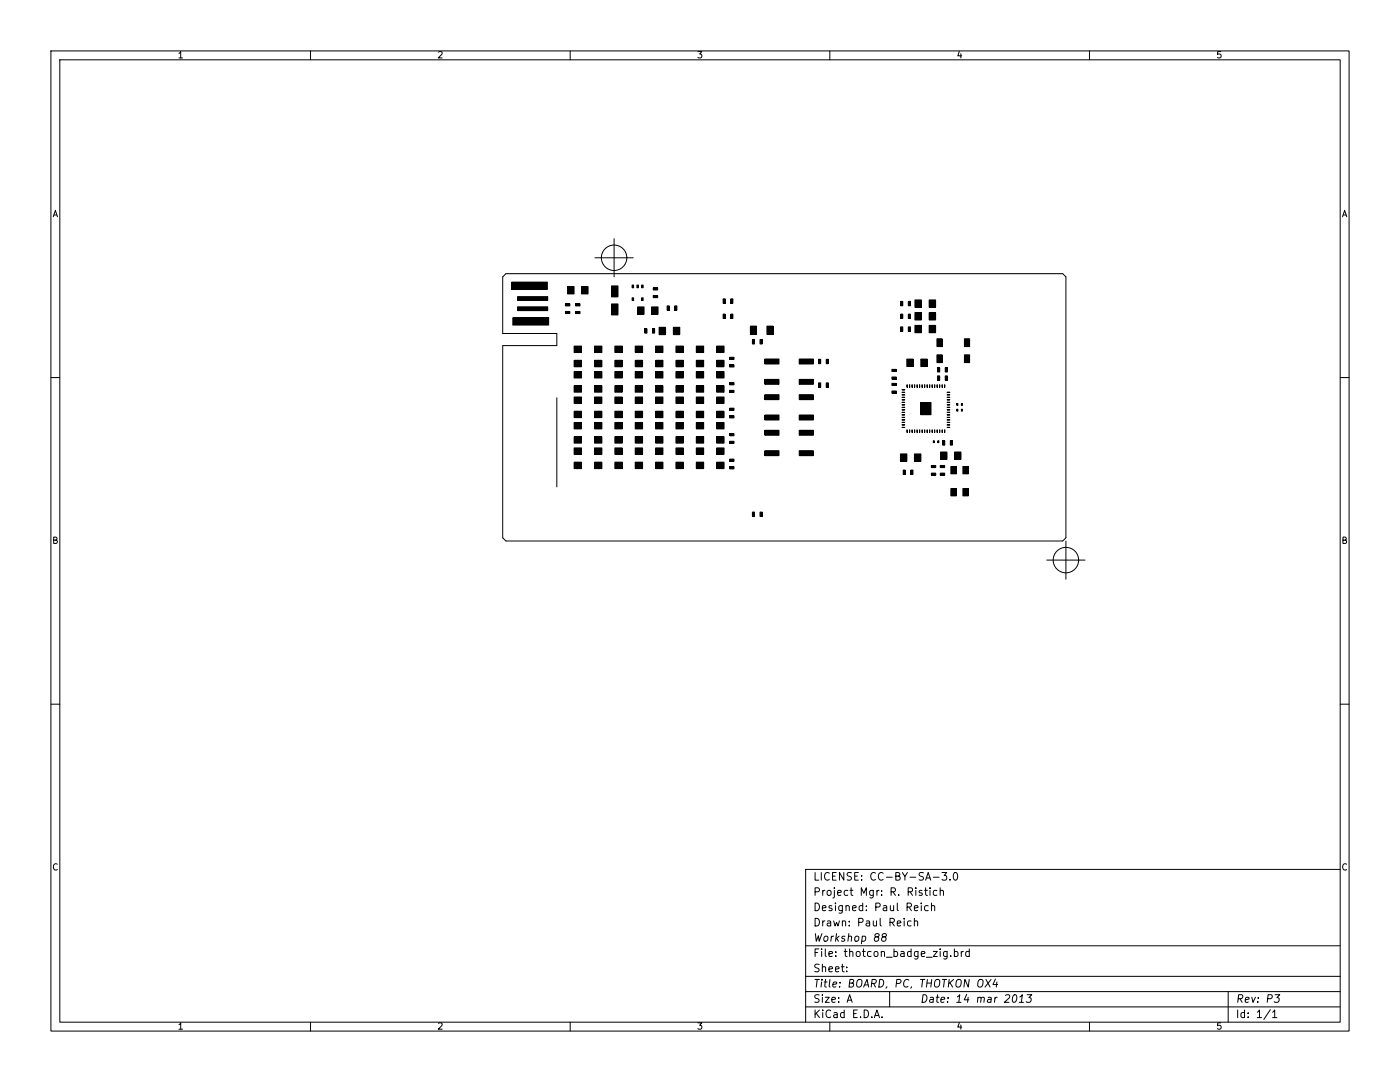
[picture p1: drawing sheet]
<svg xmlns="http://www.w3.org/2000/svg" width="279mm" height="216mm" viewBox="0 0 279 216" stroke-linecap="round" stroke-linejoin="round" font-family="sans-serif">
<g fill="none" stroke="#000" stroke-width=".2">
<path d="M10.2 10.2h259v195.5h-259zM11.9 11.9h255.6v192.1h-255.6zM35.7 10.7l.4-.4v1.3M35.7 11.6h.7M62 10.2v1.7M87.5 10.4l.5-.1 .2 .4-.7 .9h.7M113.8 10.2v1.7M139.3 10.3h.8l-.5 .5 .4 .1v.5l-.2 .2-.5-.2M165.6 10.2v1.7M191.5 10.2l-.3 .9h.7M191.8 10.7v.9M217.4 10.2v1.7"/>
<path d="M243.6 10.3h-.6v.6l.2-.1h.4l.1 .2-.1 .4-.1 .2-.5-.2M10.6 43.3l.4-1.3 .5 1.3M10.7 42.9h.7M100.3 55.2l.7-.6h111.1l.6 .6v52.1l-.6 .7h-111.1l-.7-.7v-38.3h10.8v-2.5h-10.8zM102.1 56.3h7.1v1.4h-7.1zM103.3 59.2h6v.7h-6zM113.3 57.2h1.3v1.4h-1.3zM116.1 57.2h1.3v1.4h-1.3zM118.7 51.4h7.7M122 57h1.3v2.2h-1.3zM122.6 47.6v7.6M126.1 56.9h.4v.5h-.4z"/>
<path d="M126.1 59.4h.4v.6h-.4zM127.1 56.9h.3v.5h-.3zM128.1 56.9h.3v.5h-.3zM128.1 59.4h.3v.6h-.3zM130.4 59h.8v.4h-.8zM130.4 57.4h.8v.5h-.8zM144.3 59.6h.4v.9h-.4zM145.8 59.6h.5v.9h-.5zM182.6 59.8h1.3v1.5h-1.3zM185.4 59.8h1.3v1.5h-1.3zM267.9 43.3l.5-1.3 .4 1.3M268 42.9h.7"/>
<path d="M10.2 75.3h1.7M102.3 63.4h7.2v1.5h-7.2zM103.3 61.2h6v.8h-6zM111.1 79.4v17.8M112.8 60.6h.9v.4h-.9zM112.8 62.1h.9v.5h-.9zM114.6 79.2h1.5v1.3h-1.5zM114.6 77h1.5v1.3h-1.5zM114.6 74.1h1.5v1.3h-1.5zM114.6 71.9h1.5v1.3h-1.5zM114.6 69.1h1.5v1.2h-1.5zM114.9 60.6h.9v.4h-.9z"/>
<path d="M114.9 62.1h.9v.5h-.9zM118.6 79.2h1.5v1.3h-1.5zM118.6 77h1.5v1.3h-1.5zM118.6 74.1h1.5v1.3h-1.5zM118.6 71.9h1.5v1.3h-1.5zM118.6 69.1h1.5v1.2h-1.5zM122 60.7h1.3v2.1h-1.3zM122.7 79.2h1.5v1.3h-1.5zM122.7 77h1.5v1.3h-1.5zM122.7 74.1h1.5v1.3h-1.5zM122.7 71.9h1.5v1.3h-1.5zM122.7 69.1h1.5v1.2h-1.5z"/>
<path d="M126.8 77h1.4v1.3h-1.4zM126.8 74.1h1.4v1.3h-1.4zM126.8 71.9h1.4v1.3h-1.4zM126.8 69.1h1.4v1.2h-1.4zM126.8 79.2h1.4v1.3h-1.4zM127.2 61.2h1.3v1.5h-1.3zM128.7 65.6h.4v.9h-.4zM130 61.2h1.3v1.5h-1.3zM130.2 65.6h.4v.9h-.4zM130.8 77h1.5v1.3h-1.5zM130.8 74.1h1.5v1.3h-1.5zM130.8 71.9h1.5v1.3h-1.5z"/>
<path d="M130.8 69.1h1.5v1.2h-1.5zM130.8 79.2h1.5v1.3h-1.5zM131.5 65.3h1.3v1.5h-1.3zM133.1 61h.5v.9h-.5zM134.4 65.3h1.3v1.5h-1.3zM134.7 61h.4v.9h-.4zM134.9 77h1.5v1.3h-1.5zM134.9 74.1h1.5v1.3h-1.5zM134.9 79.2h1.5v1.3h-1.5zM134.9 71.9h1.5v1.3h-1.5zM134.9 69.1h1.5v1.2h-1.5zM139 77h1.4v1.3h-1.4z"/>
<path d="M139 74.1h1.4v1.3h-1.4zM139 71.9h1.4v1.3h-1.4zM139 69.1h1.4v1.2h-1.4zM139 79.2h1.4v1.3h-1.4zM143 79.2h1.5v1.3h-1.5zM143 77h1.5v1.3h-1.5zM143 74.1h1.5v1.3h-1.5zM143 71.9h1.5v1.3h-1.5zM143 69.1h1.5v1.2h-1.5zM144.3 62.7h.4v.9h-.4zM145.6 71.3h.9v.4h-.9zM145.6 72.8h.9v.4h-.9z"/>
<path d="M145.6 76.4h.9v.4h-.9zM145.6 77.9h.9v.4h-.9zM145.8 62.7h.5v.9h-.5zM149.8 65.1h1.2v1.7h-1.2zM150.2 67.8h.4v.8h-.4zM151.7 67.8h.4v.8h-.4zM152.6 71.6h2.9v1h-2.9zM152.6 75.7h2.9v1h-2.9zM152.6 78.8h2.9v.9h-2.9zM153.1 65.1h1.2v1.7h-1.2zM159.5 75.7h2.8v1h-2.8zM159.5 71.6h2.8v1h-2.8z"/>
<path d="M159.5 78.8h2.8v.9h-2.8zM163.4 76.4h.4v.9h-.4zM163.4 71.7h.4v.9h-.4zM164.9 76.4h.4v.9h-.4zM164.9 71.7h.4v.9h-.4zM178 75.2h.9v.4h-.9zM178 73.7h.9v.4h-.9zM178 78h.9v.4h-.9zM178 76.5h.9v.4h-.9zM179.7 62.7h.5v.9h-.5zM179.7 65.2h.5v.9h-.5zM179.7 60.1h.5v.9h-.5z"/>
<path d="M180 79.3h.6zM180 79.8h.6zM180 77.8h.6zM180 78.3h.6zM180 78.8h.6zM181 71.7h1.3v1.4h-1.3zM181 76.8l.1 .5zM181.3 62.7h.4v.9h-.4zM181.3 65.2h.4v.9h-.4zM181.3 60.1h.4v.9h-.4zM181.5 76.8l.1 .5zM182 76.8l.1 .5z"/>
<path d="M182.5 76.8l.1 .5zM182.6 64.9h1.3v1.5h-1.3zM182.6 62.4h1.3v1.5h-1.3zM183 76.8l.1 .5zM183.5 76.8l.1 .5zM183.8 71.7h1.2v1.4h-1.2zM184 76.8l.1 .5zM184.5 76.8l.1 .5zM185 76.8l.1 .5zM185.4 64.9h1.3v1.5h-1.3zM185.4 62.4h1.3v1.5h-1.3zM185.5 76.8l.1 .5z"/>
<path d="M186 76.8l.1 .5zM186.5 76.8l.1 .5zM187 70.8h1v1.6h-1zM187 67.6h1v1.6h-1zM187 76.8l.1 .5zM187.1 73.3h.4v.9h-.4zM187.1 75h.4v.9h-.4zM187.5 76.8l.1 .5zM188 76.8l.1 .5zM188.5 76.8l.1 .5zM188.6 73.3h.5v.9h-.5zM188.6 75h.5v.9h-.5z"/>
<path d="M189 78.8h.6zM189 78.3h.6zM189 79.8h.6zM189 79.3h.6zM192.5 70.8h1v1.6h-1zM192.5 67.6h1v1.6h-1zM267.5 75.3h1.7M114.6 92.2h1.5v1.3h-1.5zM114.6 89.4h1.5v1.3h-1.5zM114.6 87.1h1.5v1.3h-1.5zM114.6 84.3h1.5v1.3h-1.5zM114.6 82.1h1.5v1.2h-1.5z"/>
<path d="M118.6 92.2h1.5v1.3h-1.5zM118.6 89.4h1.5v1.3h-1.5zM118.6 87.1h1.5v1.3h-1.5zM118.6 84.3h1.5v1.3h-1.5zM118.6 82.1h1.5v1.2h-1.5zM122.7 87.1h1.5v1.3h-1.5zM122.7 84.3h1.5v1.3h-1.5zM122.7 82.1h1.5v1.2h-1.5zM122.7 92.2h1.5v1.3h-1.5zM122.7 89.4h1.5v1.3h-1.5zM126.8 87.1h1.4v1.3h-1.4zM126.8 84.3h1.4v1.3h-1.4z"/>
<path d="M126.8 92.2h1.4v1.3h-1.4zM126.8 89.4h1.4v1.3h-1.4zM126.8 82.1h1.4v1.2h-1.4zM130.8 82.1h1.5v1.2h-1.5zM130.8 92.2h1.5v1.3h-1.5zM130.8 89.4h1.5v1.3h-1.5zM130.8 87.1h1.5v1.3h-1.5zM130.8 84.3h1.5v1.3h-1.5zM134.9 92.2h1.5v1.3h-1.5zM134.9 89.4h1.5v1.3h-1.5zM134.9 87.1h1.5v1.3h-1.5zM134.9 84.3h1.5v1.3h-1.5z"/>
<path d="M134.9 82.1h1.5v1.2h-1.5zM139 92.2h1.4v1.3h-1.4zM139 89.4h1.4v1.3h-1.4zM139 87.1h1.4v1.3h-1.4zM139 84.3h1.4v1.3h-1.4zM139 82.1h1.4v1.2h-1.4zM143 92.2h1.5v1.3h-1.5zM143 89.4h1.5v1.3h-1.5zM143 87.1h1.5v1.3h-1.5zM143 84.3h1.5v1.3h-1.5zM143 82.1h1.5v1.2h-1.5zM145.6 81.5h.9v.4h-.9z"/>
<path d="M145.6 83h.9v.4h-.9zM145.6 86.5h.9v.5h-.9zM145.6 88.1h.9v.4h-.9zM145.6 91.6h.9v.4h-.9zM145.6 93.1h.9v.5h-.9zM152.6 82.8h2.9v1h-2.9zM152.6 85.9h2.9v1h-2.9zM152.6 89.9h2.9v1h-2.9zM159.5 82.8h2.8v1h-2.8zM159.5 89.9h2.8v1h-2.8zM159.5 85.9h2.8v1h-2.8zM179.7 90.6h1.3v1.4h-1.3z"/>
<path d="M180 80.3h.6zM180 80.8h.6zM180 81.3h.6zM180 81.8h.6zM180 82.3h.6zM180 82.8h.6zM180 83.3h.6zM180 83.8h.6zM180 84.3h.6zM180 84.8h.6zM180 85.3h.6zM180.3 93.8h.4v.9h-.4z"/>
<path d="M181 85.8l.1 .5zM181.5 85.8l.1 .5zM181.8 93.8h.4v.9h-.4zM182 85.8l.1 .5zM182.5 90.6h1.3v1.4h-1.3zM182.5 85.8l.1 .5zM183 85.8l.1 .5zM183.5 85.8l.1 .5zM183.8 80.3h2v2.4h-2zM184 85.8l.1 .5zM184.5 85.8l.1 .5zM185 85.8l.1 .5z"/>
<path d="M185.5 85.8l.1 .5zM185.9 94.4h.8v.4h-.8zM185.9 92.9h.8v.4h-.8zM186 85.8l.1 .5zM186.3 87.9h.2v.4h-.2zM186.5 85.8l.1 .5zM187 85.8l.1 .5zM187.2 87.9h.2v.4h-.2zM187.5 85.8l.1 .5zM187.6 94.4h.9v.4h-.9zM187.6 92.9h.9v.4h-.9zM187.7 90.2h1.3v1.5h-1.3z"/>
<path d="M188 85.8l.1 .5zM188.1 88h.5v.8h-.5zM188.5 85.8l.1 .5zM189 85.3h.6zM189 84.8h.6zM189 83.8h.6zM189 83.3h.6zM189 82.8h.6zM189 82.3h.6zM189 84.3h.6zM189 81.8h.6zM189 81.3h.6z"/>
<path d="M189 80.8h.6zM189 80.3h.6zM189.7 88h.4v.8h-.4zM189.8 93.1h1.1v1.4h-1.1zM189.8 97.5h1.1v1.4h-1.1zM190.5 90.2h1.3v1.5h-1.3zM191 80.5h.2v.4h-.2zM191 81.7h.2v.3h-.2zM191.9 80.5h.2v.4h-.2zM191.9 81.7h.2v.3h-.2zM192.2 97.5h1.1v1.4h-1.1zM192.2 93.1h1.1v1.4h-1.1z"/>
<path d="M10.7 107.8l.6-.1v-.4l-.6-.1v1.2h.5l.2-.4-.3-.2M150.2 102.2h.4v.9h-.4zM151.7 102.2h.4v.9h-.4zM208.9 111.8h7.6M212.7 108v7.6M268 107.8l.6-.1v-.4l-.6-.1v1.2h.5l.2-.4-.3-.2M10.2 140.5h1.7M267.5 140.5h1.7M11.4 172.5a.6 .6 0 0 0-.8 .4 .6 .6 0 0 0 .6 .7l.2-.1M162.7 177.9h.7l.1-.2v-.4l-.3-.2h-.5v1.6M162.7 174.1v1.5h.7M163.9 174.1v1.5"/>
<path d="M164.2 177.7v1M164.6 177.7h-.3l-.1 .2M165.1 177.8l.3-.1 .4 .1 .1 .6-.2 .2-.3 .1-.3-.2zM165.5 174.2a.61 .61 0 0 0-.8 0 .61 .61 0 0 0-.1 .8 .57 .57 0 0 0 .3 .6 .57 .57 0 0 0 .6-.1M166.2 174.8h.5M166.5 177.7v1.3l-.3 .2M166.5 177.1v.2M166.9 174.1h-.7v1.5h.7M167.2 178.2l.7-.2-.1-.3h-.4l-.2 .2v.7h.6M168.4 174.1v1.5l-.9-1.5v1.5M169.2 177.7h-.4l-.3 .2 .1 .7h.6M169.6 177.7h.6"/>
<path d="M169.9 177.1v1.4l.3 .2M169.9 174.2l-.6-.1-.2 .3 .1 .4 .7 .2v.5l-.3 .1h-.5M170.6 174.8h.5M171.3 174.1h-.7v1.5h.7M171.9 178.7v-1.6l.5 1.1 .5-1.1v1.6M172 175.5v.1M172 174.7v.1M174.3 177.7v1.2l-.3 .3-.4-.1M174.3 177.7h-.5l-.2 .2 .1 .7h.6M174.7 174.2a.61 .61 0 0 0-.7 0 .61 .61 0 0 0-.2 .8 .57 .57 0 0 0 .3 .6 .57 .57 0 0 0 .6-.1M175 177.7v1M175.4 177.7h-.2l-.2 .2"/>
<path d="M175.9 178.5v.2M175.9 177.7v.2M176.2 174.2a.61 .61 0 0 0-.7 0 .61 .61 0 0 0-.2 .8 .57 .57 0 0 0 .3 .6 .57 .57 0 0 0 .6-.1M176.9 175h1.2M177.8 177.9h.8l.1-.2-.1-.4-.2-.2h-.6v1.6M178.2 177.9l.5 .8M178.8 174.8h.6l.2-.3-.2-.3-.6-.1v1.5h.6l.3-.3a.4 .4 0 0 0-.4-.5M179.4 178.5v.2M180.1 174.1l.5 .8 .5-.8M180.6 174.9v.7M181.2 177.9h.8l.1-.2-.1-.4-.2-.2h-.6v1.6M181.6 177.9l.5 .8"/>
<path d="M181.6 175h1.2M182.8 177.1v.2M182.8 177.7v1M184 177.7h-.4l-.2 .2 .1 .2 .5 .1v.4h-.6M184.3 174.2l-.6-.1-.3 .3 .2 .4 .6 .2v.5l-.2 .1h-.6M184.5 177.7h.6M184.7 177.1v1.4l.4 .2M184.7 175.6l.5-1.5 .5 1.5M184.9 175.2h.7M185.6 177.1v.2M185.6 177.7v1M186.3 175h1.1"/>
<path d="M187 177.7h-.5l-.2 .2 .1 .7h.6M187.6 177.8l.3-.1h.3l.1 1M187.6 177.1v1.6M188 174.1h.9l-.5 .6 .5 .1v.7l-.3 .1-.6-.1M189.6 175.5v.1M190.4 174.2l.2-.1a.81 .81 0 0 1 .5 .8 .81 .81 0 0 1-.5 .7l-.2-.1-.2-.5zM267.5 173.5h-106.7v30.5M268.7 172.5a.6 .6 0 0 0-.8 .4 .6 .6 0 0 0 .6 .7l.2-.1M160.8 188.7h106.7M160.8 194.8h106.7M160.8 197.9h106.7M162.7 195.4h.8"/>
<path d="M162.7 183.2a.77 .77 0 0 1 .8 .8 .77 .77 0 0 1-.8 .8zM162.7 180.2a.77 .77 0 0 1 .8 .8 .77 .77 0 0 1-.8 .7zM162.7 190.1h.5M162.7 186.3l.2 1.5 .4-1.1 .2 1.1 .5-1.5M163.1 195.4l-.2 1.6M163.4 189.3h-.7v1.6M163.5 198.6l-.6-.1-.3 .3 .1 .3 .7 .3v.5l-.2 .1-.6-.1M163.5 192.5l-.6-.1-.3 .3 .1 .3 .7 .3v.5l-.2 .1-.6-.1M164 189.3v.2M164 195.9l-.2 1.1M164 189.8v1.1M164 195.4v.2"/>
<path d="M164.1 198.5v.1M164.1 193l.2-.1 .4 .1 .1 .9M164.1 181.2l.7-.1v-.3l-.5-.1-.2 .2 .1 .7h.6M164.1 192.4v1.5M164.1 199v1M164.2 183.8v1M164.5 195.9h.6M164.5 186.9l.3-.1 .4 .1v.6l-.2 .2-.4 .1-.2-.1zM164.6 183.8h-.3l-.1 .2M164.7 199h.8l-.8 1h.8M164.7 189.3v1.3l.2 .3M164.8 195.4l-.2 1.3 .3 .3"/>
<path d="M165.1 183.8h.6l.1 1M165.4 190.4l.8-.2-.1-.3-.5-.1-.2 .3 .1 .7h.6M165.4 193.4l.8-.1-.1-.3-.5-.1-.2 .2 .1 .7h.6M165.6 195.4l-.1 1.3 .2 .3M165.8 184.1l-.5 .1-.2 .2 .2 .4 .5-.1M165.9 186.8l-.1 1M166 199.5l.7-.1v-.3l-.5-.1-.2 .2 .1 .7h.6M166 180.8l-.4-.1-.2 .2 .1 .2 .5 .2v.3h-.6M166.2 196.5l.8-.2-.1-.3h-.5l-.2 .7 .2 .3 .4-.1M166.4 186.8l-.5 .3M166.4 183.8l.3 1 .3-.8 .2 .8 .3-1M166.7 193.4l.8-.1-.1-.3-.4-.1-.3 .2 .1 .7h.6"/>
<path d="M166.7 180.2v.1M166.7 180.7v1M166.8 190.7v.2M166.8 189.9v.2M166.9 186.3l-.1 1.5M167 187.2l.3 .6M167.4 199.9v.1M167.4 199.1v.1M167.5 186.8l-.7 .6M167.6 196.8l-.1 .2M167.7 196l-.1 .2M167.9 192.9h.6"/>
<path d="M168.1 192.4v1.3l.4 .2M168.1 183.9l.2-.1h.4l.1 1M168.1 180.7v1.2l-.3 .3h-.3M168.1 180.8l-.4-.1-.3 .3 .1 .6h.6M168.1 183.8v1M168.5 189.8h.6M168.6 186.9a.37 .37 0 0 0-.6 .2l.6 .4-.3 .3-.4-.1M168.7 189.3v1.3l.4 .3M168.8 180.8l.3-.1 .3 .1 .1 .9M168.8 180.7v1M169 193.8v.1M169 193v.1"/>
<path d="M169.2 199.6h.7M169.3 186.9l.3-.1 .3 .1v.9M169.4 186.3l-.2 1.5M169.5 184.6v.2M169.5 183.8v.2M169.5 196.2l.7-.1 .2-.2-.1-.3-.2-.2h-.5l-.2 1.6h.6l.3-.2 .1-.3-.4-.3M169.6 190l.2-.2 .3 .1 .1 1M169.6 189.3v1.6M170.1 181.2l.8-.1-.1-.3-.4-.1-.3 .2 .1 .7h.6M170.7 186.9l.2-.1 .5 .1v.6l-.2 .2-.4 .1-.2-.1zM170.9 190l.3-.2 .4 .2 .1 .6-.2 .2-.3 .1-.3-.2zM171.1 195.7a.53 .53 0 0 1 .9 0 1.12 1.12 0 0 1-.5 1.3l-.4-.1a1.14 1.14 0 0 1 0-1.2z"/>
<path d="M171.4 184h.7l.1-.2v-.4l-.2-.2h-.6v1.6M172.1 186.9l.4-.1 .3 .3-.2 .6h-.6M172.1 189.8h.6M172.1 186.8l-.2 1.5M172.2 180.8l-.5-.1-.2 .3 .1 .6h.6M172.2 180.2v1.5M172.3 189.3v1.3l.4 .3M172.3 197l.7-1.6 .4 1.6M172.5 196.5h.8M172.9 183.8h.6l.1 1M172.9 181.6v.1M172.9 180.8v.1"/>
<path d="M173.6 184.1l-.6 .1-.2 .2 .2 .4 .6-.1M173.8 189.9l-.4-.1-.3 .3 .2 .7h.5M174 196.2h.7l.2-.3-.1-.3-.2-.2h-.5l-.2 1.6M174.3 183.8l.1 .9 .3 .1 .2-.2M174.3 196.2l.4 .8M174.5 190l.2-.2 .5 .2v.6l-.1 .2-.4 .1-.2-.2zM174.8 181l.7-.1 .2-.2-.1-.4-.2-.1h-.6v1.5M174.8 186.9l-.2-.2 .1-.3 .2-.1 .5 .1 .1 .2-.1 .2-.7 .2-.2 .2 .1 .5a.5 .5 0 0 0 .7 0 .5 .5 0 0 0 0-.7l-.2-.1M174.9 183.8v1M175.6 195.4a.76 .76 0 0 1 .8 .6 .76 .76 0 0 1-.4 .9l-.6 .1zM175.7 183.2v1.3l.2 .3M175.9 190l.2-.2 .4 .1v1"/>
<path d="M175.9 189.8v1.1M176.3 186.9l-.3-.2 .1-.3 .3-.1 .4 .1 .1 .2-.1 .2-.7 .2-.1 .2v.5a.5 .5 0 0 0 .7 0 .5 .5 0 0 0 0-.7l-.1-.1M176.3 180.8h.6l.1 .9M176.9 191h1.2M177 181.1h-.5l-.3 .3 .3 .3 .5-.1M177 196.9l-.2 .3M177.5 197.9v3M177.6 184h.7l.2-.2-.1-.4-.2-.2h-.6v1.6M177.7 180.7l.1 .9 .3 .1 .2-.1M178 184l.5 .8M178.3 180.7v1M178.4 189.9l.5-.1 .2 .3-.1 .7h-.6"/>
<path d="M178.4 189.3v1.6M178.9 196.2h.7l.2-.3v-.3l-.2-.2h-.6l-.2 1.6M179.1 184.3l.7-.2-.1-.3h-.4l-.2 .2v.7h.6M179.1 180.2v1.3l.2 .2M179.8 189.9h.6v1M180.4 190.2l-.5 .1a.3 .3 0 0 0-.2 .3 .3 .3 0 0 0 .2 .3l.5-.1M180.4 183.2v.2M180.4 183.8v1M181 181l.8-.1 .1-.2-.1-.4-.2-.1h-.6v1.5M181.4 195.6a.73 .73 0 0 0-1 .4 .73 .73 0 0 0 .5 1l.3-.2M181.4 181l.5 .7M181.8 189.9l-.4-.1-.3 .3 .1 .7h.6"/>
<path d="M181.8 183.8h-.4l-.3 .2 .1 .7h.6M181.8 189.3v1.6M181.9 196.9l-.2 .3M182.5 183.9l.2-.1h.4v1M182.5 181.2l.7-.1-.1-.3-.4-.1-.2 .2 .1 .7h.5M182.5 183.2v1.6M183.2 189.8v1.3l-.3 .3-.3-.1M183.2 189.9l-.4-.1-.3 .3 .1 .7h.6M183.7 195.4h.9M183.9 190.4l.7-.2-.1-.3-.4-.1-.2 .3v.7h.6M183.9 180.2v.1M183.9 180.7v1"/>
<path d="M184.1 195.4l-.1 1.6M184.2 198.5a.76 .76 0 0 1 .8 .5 .76 .76 0 0 1-.4 .9l-.6 .1zM184.9 191h1.1M185 196.2h.9M185.1 195.4l-.2 1.6M185.2 180.8l-.4-.1-.3 .3 .2 .6h.5M185.7 199.1h.5v.9M185.9 180.8l.2-.1 .4 .1v.9M185.9 180.2v1.5M186 195.4l-.2 1.6M186.3 189.8h.8l-.8 1.1h.8M186.3 199.4l-.7 .1-.1 .3 .2 .2 .5-.1"/>
<path d="M186.7 195.7a.53 .53 0 0 1 .8 0 1.12 1.12 0 0 1-.4 1.3l-.5-.1a1.14 1.14 0 0 1 .1-1.2zM186.8 199h.6M187.1 198.5l-.1 1.3 .3 .2M187.6 189.3v.2M187.6 189.8v1.1M187.8 199.5l.7-.1v-.3l-.4-.1-.3 .2v.7h.6M188.1 195.4h.8M188.5 195.4l-.2 1.6M189 189.8v1.3l-.3 .3-.3-.1M189 189.9l-.4-.1-.3 .3 .1 .7h.6M189.1 199.9v.1M189.2 199.1v.1"/>
<path d="M189.4 195.4l-.2 1.6M189.6 196.1l.5 .9M189.7 190.7v.2M190.3 195.4l-1 .9M190.5 189.9l.4-.1 .3 .3-.2 .7h-.5M190.5 189.3v1.6M190.9 195.7a.53 .53 0 0 1 .9 0 1.12 1.12 0 0 1-.4 1.3l-.5-.1a1.14 1.14 0 0 1 0-1.2zM191.1 198.9l.4-.4-.1 1.5M191.8 189.8v1.1M192.3 189.8l-.3 .1-.2 .2M192.9 198.4l-.5 1.1h1M193.2 199l-.1 1"/>
<path d="M193.4 195.4l-.2 1.6-.6-1.6-.2 1.6M193.4 189.9l-.4-.1-.3 .3 .2 .7h.5M193.4 189.3v1.6M195.2 199.1l.2-.1 .4 .1-.1 .9M195.2 199l-.1 1M195.3 195.7a.53 .53 0 0 1 .9 0 1.12 1.12 0 0 1-.5 1.3l-.4-.1a1.14 1.14 0 0 1 0-1.2zM195.8 199.2a.38 .38 0 0 1 .6-.1v.9M196.8 195.4l.8 1.6M197.2 199.1h.6l-.1 .9M197.8 195.4l-1.2 1.6M197.8 199.4h-.5l-.2 .2 .1 .4 .5-.1M198.6 199l-.1 1"/>
<path d="M198.7 195.4l-.5 1.1h.9M199 195.9l-.2 1.1M199 199l-.4 .3M200.7 198.6l.6-.1 .2 .1v.3l-1.1 1.1h1M202.3 198.6l.3-.1a.9 .9 0 0 1-.3 1.5l-.2-.1-.1-.5zM203.5 198.9l.5-.4-.2 1.5M205 198.5h.9l-.6 .6 .4 .1v.7l-.3 .1-.6-.1M245.1 197.9v6.1M247.1 199.3l.7-.1 .2-.2v-.4l-.2-.1h-.6l-.2 1.5M247.5 199.3l.4 .7M248.5 199.5l.8-.1-.1-.3h-.5l-.2 .7 .2 .2 .4-.1M249.8 199l.3 1 .5-1"/>
<path d="M251 199.9v.1M251.1 199.1v.1M253 199.3l.7-.1 .2-.2v-.4l-.2-.1h-.6l-.2 1.5M254.5 198.5h.9l-.6 .6 .4 .1v.7l-.3 .1-.6-.1M35.7 204.5l.4-.4v1.3M35.7 205.4h.7M62 204v1.7M87.5 204.2l.5-.1 .2 .4-.7 .9h.7M113.8 204v1.7M139.3 204.1h.8l-.5 .5 .4 .1v.5l-.2 .2-.5-.2M160.8 200.9h106.7M162.7 201.5v1.6"/>
<path d="M162.9 202.2l.6 .9M163.5 201.5l-.8 .9M164.2 201.5v.2M164.2 202v1.1M165.6 204v1.7M165.8 201.7a.61 .61 0 0 0-.8 0 .61 .61 0 0 0-.2 .7 .57 .57 0 0 0 .3 .6 .57 .57 0 0 0 .7-.1M166.4 202.1h.6l.1 1M167.1 202.4l-.5 .1-.2 .2 .2 .4 .5-.1M168.5 202.1l-.5-.1-.3 .3 .2 .7h.6M168.5 201.5v1.6M169.1 200l.5-1.5 .5 1.5M170.4 202.3h.5"/>
<path d="M171.1 201.5h-.7v1.6h.7M171.7 202.9v.2M172.5 201.5a.77 .77 0 0 1 .8 .8 .77 .77 0 0 1-.8 .8zM174 202.9v.2M174.5 203.1l.5-1.6 .5 1.6M174.6 202.6h.8M176 202.9v.2M190.9 200h.9M191.5 204l-.3 .9h.7M191.8 204.5v.9M203.4 200h.9M217.4 204v1.7"/>
<path d="M243.6 204.1h-.6v.6l.2-.1h.4l.1 .2-.1 .4-.1 .2-.5-.2M247 201.5v1.6M248.4 202.1l-.5-.1-.2 .3 .1 .7h.6M248.4 201.5v1.6M249.1 202.9v.2M249.1 202.1v.2M250.9 202l.5-.5v1.6M250.9 203.1h.9M253.5 201.5l-1.3 1.9M254 202l.4-.5v1.6M254 203.1h.8"/>
<circle cx="122.6" cy="51.4" r="2.54"/>
<circle cx="212.7" cy="111.8" r="2.54"/>
</g>
<g fill="#000">
<path d="M102.1 56.3h7.1v1.4h-7.1zM103.3 59.2h6v.7h-6zM113.3 57.2h1.3v1.4h-1.3zM116.1 57.2h1.3v1.4h-1.3zM122 57h1.3v2.2h-1.3zM126.1 56.9h.4v.5h-.4zM126.1 59.4h.4v.6h-.4zM127.1 56.9h.3v.5h-.3zM128.1 56.9h.3v.5h-.3zM128.1 59.4h.3v.6h-.3zM130.4 59h.8v.4h-.8zM130.4 57.4h.8v.5h-.8z"/>
<path d="M144.3 59.6h.4v.9h-.4zM145.8 59.6h.5v.9h-.5zM182.6 59.8h1.3v1.5h-1.3zM185.4 59.8h1.3v1.5h-1.3zM102.3 63.4h7.2v1.5h-7.2zM103.3 61.2h6v.8h-6zM112.8 60.6h.9v.4h-.9zM112.8 62.1h.9v.5h-.9zM114.6 79.2h1.5v1.3h-1.5zM114.6 77h1.5v1.3h-1.5zM114.6 74.1h1.5v1.3h-1.5zM114.6 71.9h1.5v1.3h-1.5z"/>
<path d="M114.6 69.1h1.5v1.2h-1.5zM114.9 60.6h.9v.4h-.9zM114.9 62.1h.9v.5h-.9zM118.6 79.2h1.5v1.3h-1.5zM118.6 77h1.5v1.3h-1.5zM118.6 74.1h1.5v1.3h-1.5zM118.6 71.9h1.5v1.3h-1.5zM118.6 69.1h1.5v1.2h-1.5zM122 60.7h1.3v2.1h-1.3zM122.7 79.2h1.5v1.3h-1.5zM122.7 77h1.5v1.3h-1.5zM122.7 74.1h1.5v1.3h-1.5z"/>
<path d="M122.7 71.9h1.5v1.3h-1.5zM122.7 69.1h1.5v1.2h-1.5zM126.8 77h1.4v1.3h-1.4zM126.8 74.1h1.4v1.3h-1.4zM126.8 71.9h1.4v1.3h-1.4zM126.8 69.1h1.4v1.2h-1.4zM126.8 79.2h1.4v1.3h-1.4zM127.2 61.2h1.3v1.5h-1.3zM128.7 65.6h.4v.9h-.4zM130 61.2h1.3v1.5h-1.3zM130.2 65.6h.4v.9h-.4zM130.8 77h1.5v1.3h-1.5z"/>
<path d="M130.8 74.1h1.5v1.3h-1.5zM130.8 71.9h1.5v1.3h-1.5zM130.8 69.1h1.5v1.2h-1.5zM130.8 79.2h1.5v1.3h-1.5zM131.5 65.3h1.3v1.5h-1.3zM133.1 61h.5v.9h-.5zM134.4 65.3h1.3v1.5h-1.3zM134.7 61h.4v.9h-.4zM134.9 77h1.5v1.3h-1.5zM134.9 74.1h1.5v1.3h-1.5zM134.9 79.2h1.5v1.3h-1.5zM134.9 71.9h1.5v1.3h-1.5z"/>
<path d="M134.9 69.1h1.5v1.2h-1.5zM139 77h1.4v1.3h-1.4zM139 74.1h1.4v1.3h-1.4zM139 71.9h1.4v1.3h-1.4zM139 69.1h1.4v1.2h-1.4zM139 79.2h1.4v1.3h-1.4zM143 79.2h1.5v1.3h-1.5zM143 77h1.5v1.3h-1.5zM143 74.1h1.5v1.3h-1.5zM143 71.9h1.5v1.3h-1.5zM143 69.1h1.5v1.2h-1.5zM144.3 62.7h.4v.9h-.4z"/>
<path d="M145.6 71.3h.9v.4h-.9zM145.6 72.8h.9v.4h-.9zM145.6 76.4h.9v.4h-.9zM145.6 77.9h.9v.4h-.9zM145.8 62.7h.5v.9h-.5zM149.8 65.1h1.2v1.7h-1.2zM150.2 67.8h.4v.8h-.4zM151.7 67.8h.4v.8h-.4zM152.6 71.6h2.9v1h-2.9zM152.6 75.7h2.9v1h-2.9zM152.6 78.8h2.9v.9h-2.9zM153.1 65.1h1.2v1.7h-1.2z"/>
<path d="M159.5 75.7h2.8v1h-2.8zM159.5 71.6h2.8v1h-2.8zM159.5 78.8h2.8v.9h-2.8zM163.4 76.4h.4v.9h-.4zM163.4 71.7h.4v.9h-.4zM164.9 76.4h.4v.9h-.4zM164.9 71.7h.4v.9h-.4zM178 75.2h.9v.4h-.9zM178 73.7h.9v.4h-.9zM178 78h.9v.4h-.9zM178 76.5h.9v.4h-.9zM179.7 62.7h.5v.9h-.5z"/>
<path d="M179.7 65.2h.5v.9h-.5zM179.7 60.1h.5v.9h-.5zM180 79.3h.6zM180 79.8h.6zM180 77.8h.6zM180 78.3h.6zM180 78.8h.6zM181 71.7h1.3v1.4h-1.3zM181 76.8l.1 .5zM181.3 62.7h.4v.9h-.4zM181.3 65.2h.4v.9h-.4zM181.3 60.1h.4v.9h-.4z"/>
<path d="M181.5 76.8l.1 .5zM182 76.8l.1 .5zM182.5 76.8l.1 .5zM182.6 64.9h1.3v1.5h-1.3zM182.6 62.4h1.3v1.5h-1.3zM183 76.8l.1 .5zM183.5 76.8l.1 .5zM183.8 71.7h1.2v1.4h-1.2zM184 76.8l.1 .5zM184.5 76.8l.1 .5zM185 76.8l.1 .5zM185.4 64.9h1.3v1.5h-1.3z"/>
<path d="M185.4 62.4h1.3v1.5h-1.3zM185.5 76.8l.1 .5zM186 76.8l.1 .5zM186.5 76.8l.1 .5zM187 70.8h1v1.6h-1zM187 67.6h1v1.6h-1zM187 76.8l.1 .5zM187.1 73.3h.4v.9h-.4zM187.1 75h.4v.9h-.4zM187.5 76.8l.1 .5zM188 76.8l.1 .5zM188.5 76.8l.1 .5z"/>
<path d="M188.6 73.3h.5v.9h-.5zM188.6 75h.5v.9h-.5zM189 78.8h.6zM189 78.3h.6zM189 79.8h.6zM189 79.3h.6zM192.5 70.8h1v1.6h-1zM192.5 67.6h1v1.6h-1zM114.6 92.2h1.5v1.3h-1.5zM114.6 89.4h1.5v1.3h-1.5zM114.6 87.1h1.5v1.3h-1.5zM114.6 84.3h1.5v1.3h-1.5z"/>
<path d="M114.6 82.1h1.5v1.2h-1.5zM118.6 92.2h1.5v1.3h-1.5zM118.6 89.4h1.5v1.3h-1.5zM118.6 87.1h1.5v1.3h-1.5zM118.6 84.3h1.5v1.3h-1.5zM118.6 82.1h1.5v1.2h-1.5zM122.7 87.1h1.5v1.3h-1.5zM122.7 84.3h1.5v1.3h-1.5zM122.7 82.1h1.5v1.2h-1.5zM122.7 92.2h1.5v1.3h-1.5zM122.7 89.4h1.5v1.3h-1.5zM126.8 87.1h1.4v1.3h-1.4z"/>
<path d="M126.8 84.3h1.4v1.3h-1.4zM126.8 92.2h1.4v1.3h-1.4zM126.8 89.4h1.4v1.3h-1.4zM126.8 82.1h1.4v1.2h-1.4zM130.8 82.1h1.5v1.2h-1.5zM130.8 92.2h1.5v1.3h-1.5zM130.8 89.4h1.5v1.3h-1.5zM130.8 87.1h1.5v1.3h-1.5zM130.8 84.3h1.5v1.3h-1.5zM134.9 92.2h1.5v1.3h-1.5zM134.9 89.4h1.5v1.3h-1.5zM134.9 87.1h1.5v1.3h-1.5z"/>
<path d="M134.9 84.3h1.5v1.3h-1.5zM134.9 82.1h1.5v1.2h-1.5zM139 92.2h1.4v1.3h-1.4zM139 89.4h1.4v1.3h-1.4zM139 87.1h1.4v1.3h-1.4zM139 84.3h1.4v1.3h-1.4zM139 82.1h1.4v1.2h-1.4zM143 92.2h1.5v1.3h-1.5zM143 89.4h1.5v1.3h-1.5zM143 87.1h1.5v1.3h-1.5zM143 84.3h1.5v1.3h-1.5zM143 82.1h1.5v1.2h-1.5z"/>
<path d="M145.6 81.5h.9v.4h-.9zM145.6 83h.9v.4h-.9zM145.6 86.5h.9v.5h-.9zM145.6 88.1h.9v.4h-.9zM145.6 91.6h.9v.4h-.9zM145.6 93.1h.9v.5h-.9zM152.6 82.8h2.9v1h-2.9zM152.6 85.9h2.9v1h-2.9zM152.6 89.9h2.9v1h-2.9zM159.5 82.8h2.8v1h-2.8zM159.5 89.9h2.8v1h-2.8zM159.5 85.9h2.8v1h-2.8z"/>
<path d="M179.7 90.6h1.3v1.4h-1.3zM180 80.3h.6zM180 80.8h.6zM180 81.3h.6zM180 81.8h.6zM180 82.3h.6zM180 82.8h.6zM180 83.3h.6zM180 83.8h.6zM180 84.3h.6zM180 84.8h.6zM180 85.3h.6z"/>
<path d="M180.3 93.8h.4v.9h-.4zM181 85.8l.1 .5zM181.5 85.8l.1 .5zM181.8 93.8h.4v.9h-.4zM182 85.8l.1 .5zM182.5 90.6h1.3v1.4h-1.3zM182.5 85.8l.1 .5zM183 85.8l.1 .5zM183.5 85.8l.1 .5zM183.8 80.3h2v2.4h-2zM184 85.8l.1 .5zM184.5 85.8l.1 .5z"/>
<path d="M185 85.8l.1 .5zM185.5 85.8l.1 .5zM185.9 94.4h.8v.4h-.8zM185.9 92.9h.8v.4h-.8zM186 85.8l.1 .5zM186.3 87.9h.2v.4h-.2zM186.5 85.8l.1 .5zM187 85.8l.1 .5zM187.2 87.9h.2v.4h-.2zM187.5 85.8l.1 .5zM187.6 94.4h.9v.4h-.9zM187.6 92.9h.9v.4h-.9z"/>
<path d="M187.7 90.2h1.3v1.5h-1.3zM188 85.8l.1 .5zM188.1 88h.5v.8h-.5zM188.5 85.8l.1 .5zM189 85.3h.6zM189 84.8h.6zM189 83.8h.6zM189 83.3h.6zM189 82.8h.6zM189 82.3h.6zM189 84.3h.6zM189 81.8h.6z"/>
<path d="M189 81.3h.6zM189 80.8h.6zM189 80.3h.6zM189.7 88h.4v.8h-.4zM189.8 93.1h1.1v1.4h-1.1zM189.8 97.5h1.1v1.4h-1.1zM190.5 90.2h1.3v1.5h-1.3zM191 80.5h.2v.4h-.2zM191 81.7h.2v.3h-.2zM191.9 80.5h.2v.4h-.2zM191.9 81.7h.2v.3h-.2zM192.2 97.5h1.1v1.4h-1.1z"/>
<path d="M192.2 93.1h1.1v1.4h-1.1zM150.2 102.2h.4v.9h-.4zM151.7 102.2h.4v.9h-.4z"/>
</g>
</svg>
